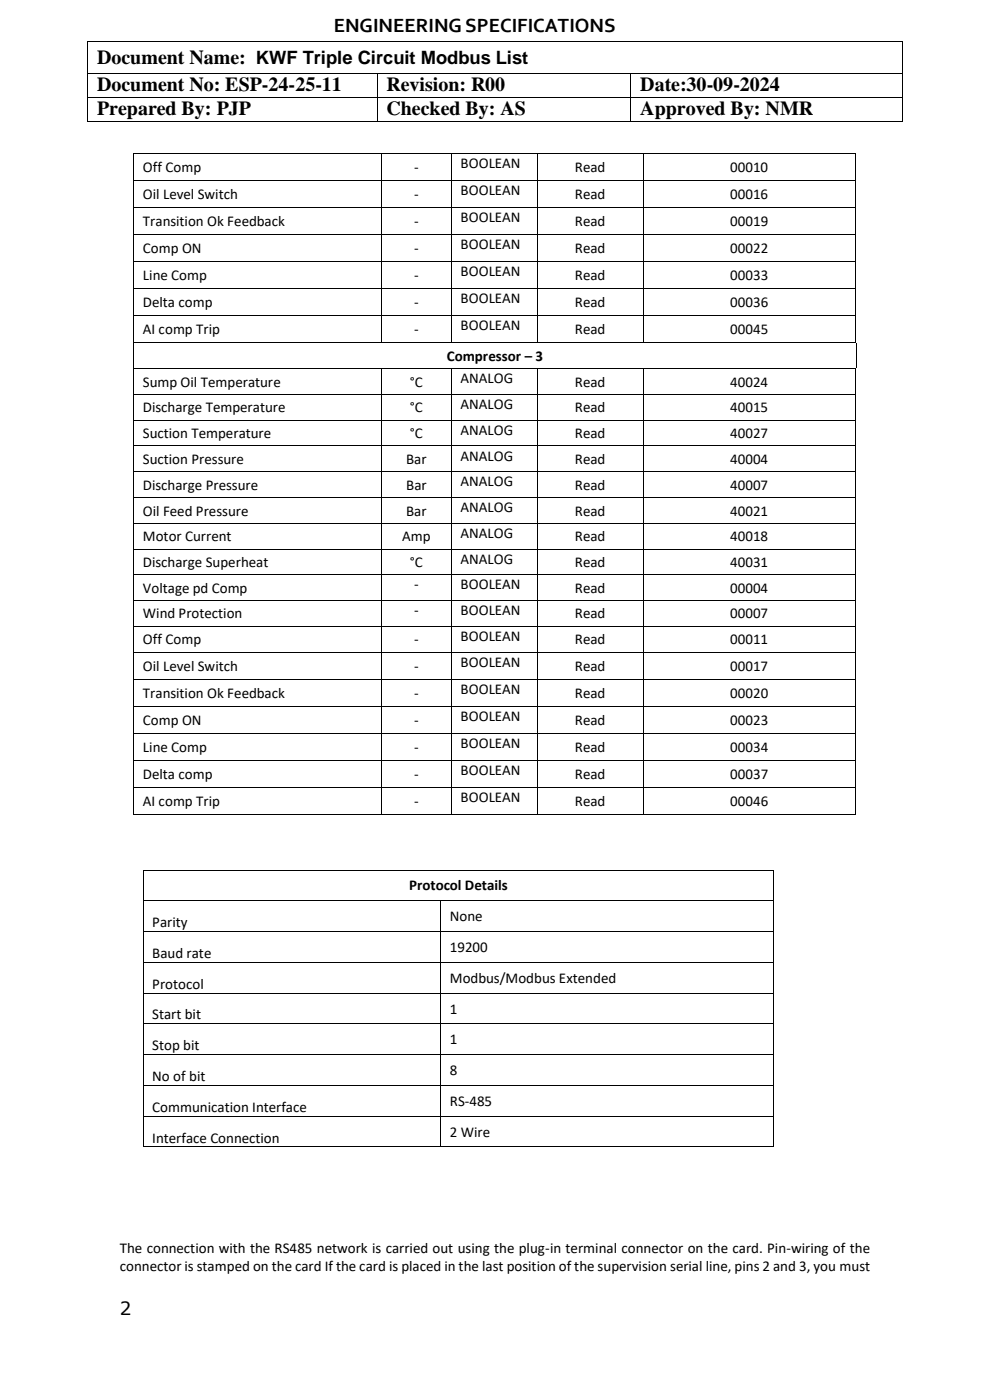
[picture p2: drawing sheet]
<svg xmlns="http://www.w3.org/2000/svg" width="210mm" height="297mm" viewBox="0 0 210 297" stroke-linecap="round" stroke-linejoin="round" font-family="sans-serif">
<defs><g id="words">
<g font-size="4.2">
<text x="70.8" y="6.8">ENGINEERINGSPECIFICATIONS</text>
<text x="20.6" y="13.6">Document Name: KWF Triple Circuit Modbus List</text>
<text x="20.6" y="19.3">Document No: ESP-24-25-11</text>
<text x="82" y="19.3">Revision: R00</text>
<text x="135.8" y="19.3">Date:30-09-2024</text>
<text x="20.6" y="24.4">Prepared By: PJP</text>
<text x="82" y="24.4">Checked By: AS</text>
<text x="135.8" y="24.4">Approved By: NMR</text>
</g>
<text font-size="3.9" x="25.4" y="279">2</text>
<g font-size="3.2">
<text x="97.7" y="35.7">BOOLEAN</text>
<text x="30.3" y="36.5">Off Comp</text>
<text x="87.9" y="36.5">-</text>
<text x="97.7" y="41.4">BOOLEAN</text>
<text x="121.9" y="36.5">Read</text>
<text x="154.9" y="36.5">00010</text>
<text x="30.3" y="42.3">Oil Level Switch</text>
<text x="87.9" y="42.3">-</text>
<text x="97.7" y="47.2">BOOLEAN</text>
<text x="121.9" y="42.3">Read</text>
<text x="154.9" y="42.3">00016</text>
<text x="30.3" y="48">Transition Ok Feedback</text>
<text x="30.3" y="53.7">Comp ON</text>
<text x="87.9" y="48">-</text>
<text x="87.9" y="53.7">-</text>
<text x="97.7" y="52.9">BOOLEAN</text>
<text x="121.9" y="48">Read</text>
<text x="121.9" y="53.7">Read</text>
<text x="154.9" y="48">00019</text>
<text x="154.9" y="53.7">00022</text>
<text x="30.3" y="59.5">Line Comp</text>
<text x="87.9" y="59.5">-</text>
<text x="97.7" y="58.6">BOOLEAN</text>
<text x="121.9" y="59.5">Read</text>
<text x="154.9" y="59.5">00033</text>
<text x="30.3" y="65.2">Delta comp</text>
<text x="87.9" y="65.2">-</text>
<text x="97.7" y="64.4">BOOLEAN</text>
<text x="121.9" y="65.2">Read</text>
<text x="154.9" y="65.2">00036</text>
<text x="30.3" y="70.9">AI comp Trip</text>
<text x="87.9" y="70.9">-</text>
<text x="97.7" y="70.1">BOOLEAN</text>
<text x="121.9" y="70.9">Read</text>
<text x="154.9" y="70.9">00045</text>
<text x="94.8" y="76.5">Compressor – 3</text>
<text x="30.3" y="82">Sump Oil Temperature</text>
<text x="87" y="82">°C</text>
<text x="97.7" y="81.3">ANALOG</text>
<text x="121.9" y="82">Read</text>
<text x="154.9" y="82">40024</text>
<text x="30.3" y="87.5">Discharge Temperature</text>
<text x="87" y="87.5">°C</text>
<text x="97.7" y="86.7">ANALOG</text>
<text x="121.9" y="87.5">Read</text>
<text x="154.9" y="87.5">40015</text>
<text x="30.3" y="92.9">Suction Temperature</text>
<text x="87" y="92.9">°C</text>
<text x="97.7" y="92.2">ANALOG</text>
<text x="121.9" y="92.9">Read</text>
<text x="154.9" y="92.9">40027</text>
<text x="30.3" y="98.4">Suction Pressure</text>
<text x="86.2" y="98.4">Bar</text>
<text x="97.7" y="97.7">ANALOG</text>
<text x="121.9" y="98.4">Read</text>
<text x="154.9" y="98.4">40004</text>
<text x="30.3" y="103.9">Discharge Pressure</text>
<text x="86.2" y="103.9">Bar</text>
<text x="97.7" y="103.2">ANALOG</text>
<text x="121.9" y="103.9">Read</text>
<text x="154.9" y="103.9">40007</text>
<text x="30.3" y="109.4">Oil Feed Pressure</text>
<text x="86.2" y="109.4">Bar</text>
<text x="97.7" y="108.6">ANALOG</text>
<text x="121.9" y="109.4">Read</text>
<text x="154.9" y="109.4">40021</text>
<text x="30.3" y="114.8">Motor Current</text>
<text x="85.3" y="114.8">Amp</text>
<text x="97.7" y="114.1">ANALOG</text>
<text x="97.7" y="119.6">ANALOG</text>
<text x="121.9" y="114.8">Read</text>
<text x="154.9" y="114.8">40018</text>
<text x="30.3" y="120.3">Discharge Superheat</text>
<text x="30.3" y="125.7">Voltage pd Comp</text>
<text x="87" y="120.3">°C</text>
<text x="87.9" y="125">-</text>
<text x="97.7" y="125">BOOLEAN</text>
<text x="121.9" y="120.3">Read</text>
<text x="121.9" y="125.7">Read</text>
<text x="154.9" y="120.3">40031</text>
<text x="154.9" y="125.7">00004</text>
<text x="30.3" y="131.2">Wind Protection</text>
<text x="87.9" y="130.5">-</text>
<text x="97.7" y="130.5">BOOLEAN</text>
<text x="121.9" y="131.2">Read</text>
<text x="154.9" y="131.2">00007</text>
<text x="30.3" y="136.7">Off Comp</text>
<text x="87.9" y="136.7">-</text>
<text x="97.7" y="136">BOOLEAN</text>
<text x="121.9" y="136.7">Read</text>
<text x="154.9" y="136.7">00011</text>
<text x="30.3" y="142.3">Oil Level Switch</text>
<text x="87.9" y="142.3">-</text>
<text x="97.7" y="141.5">BOOLEAN</text>
<text x="121.9" y="142.3">Read</text>
<text x="154.9" y="142.3">00017</text>
<text x="30.3" y="148">Transition Ok Feedback</text>
<text x="87.9" y="148">-</text>
<text x="97.7" y="147.2">BOOLEAN</text>
<text x="121.9" y="148">Read</text>
<text x="154.9" y="148">00020</text>
<text x="30.3" y="153.8">Comp ON</text>
<text x="87.9" y="153.8">-</text>
<text x="97.7" y="152.9">BOOLEAN</text>
<text x="121.9" y="153.8">Read</text>
<text x="154.9" y="153.8">00023</text>
<text x="30.3" y="159.5">Line Comp</text>
<text x="87.9" y="159.5">-</text>
<text x="97.7" y="158.6">BOOLEAN</text>
<text x="121.9" y="159.5">Read</text>
<text x="154.9" y="159.5">00034</text>
<text x="30.3" y="165.3">Delta comp</text>
<text x="87.9" y="165.3">-</text>
<text x="97.7" y="164.4">BOOLEAN</text>
<text x="121.9" y="165.3">Read</text>
<text x="154.9" y="165.3">00037</text>
<text x="30.3" y="171">AI comp Trip</text>
<text x="87.9" y="171">-</text>
<text x="97.7" y="170.1">BOOLEAN</text>
<text x="121.9" y="171">Read</text>
<text x="154.9" y="171">00046</text>
<text x="86.8" y="188.9">Protocol Details</text>
<text x="32.3" y="196.7">Parity</text>
<text x="95.4" y="195.4">None</text>
<text x="32.3" y="203.2">Baud rate</text>
<text x="95.4" y="202">19200</text>
<text x="32.3" y="209.7">Protocol</text>
<text x="95.4" y="208.5">Modbus/Modbus Extended</text>
<text x="95.4" y="215">1</text>
<text x="32.3" y="216.3">Start bit</text>
<text x="95.4" y="221.6">1</text>
<text x="32.3" y="222.8">Stop bit</text>
<text x="32.3" y="229.3">No of bit</text>
<text x="95.4" y="228.1">8</text>
<text x="32.3" y="235.8">Communication Interface</text>
<text x="95.4" y="234.6">RS-485</text>
<text x="32.3" y="242.4">Interface Connection</text>
<text x="95.4" y="241.1">2 Wire</text>
<text x="25.4" y="265.8">The connection with the RS485 network is carried out using the plug-in terminal connector on the card. Pin-wiring of the</text>
<text x="25.4" y="269.7">connector is stamped on the card If the card is placed in the last position of the supervision serial line, pins 2 and 3, you must</text>
</g>
</g></defs>
<g fill="#000">
<path d="M18.5 8.7h.2v.1h-.2z" fill-rule="evenodd"/>
<path d="M18.5 8.7h.2v.1h-.2z" fill-rule="evenodd"/>
<path d="M18.5 15.6h.2v.1h-.2z" fill-rule="evenodd"/>
<path d="M79.9 15.6h.2v.1h-.2z" fill-rule="evenodd"/>
<path d="M133.8 15.6h.1v.1h-.1z" fill-rule="evenodd"/>
<path d="M191.3 8.7h.2v.1h-.2z" fill-rule="evenodd"/>
<path d="M191.3 8.7h.2v.1h-.2z" fill-rule="evenodd"/>
<path d="M191.3 15.6h.2v.1h-.2z" fill-rule="evenodd"/>
<path d="M18.5 20.6h.2v.2h-.2z" fill-rule="evenodd"/>
<path d="M18.5 25.7h.2v.1h-.2z" fill-rule="evenodd"/>
<path d="M18.5 25.7h.2v.1h-.2z" fill-rule="evenodd"/>
<path d="M28.3 32.5h.2v.2h-.2z" fill-rule="evenodd"/>
<path d="M28.3 32.5h.2v.2h-.2z" fill-rule="evenodd"/>
<path d="M28.3 38.2h.2v.2h-.2z" fill-rule="evenodd"/>
<path d="M79.9 20.6h.2v.2h-.2z" fill-rule="evenodd"/>
<path d="M79.9 25.7h.2v.1h-.2z" fill-rule="evenodd"/>
<path d="M80.7 32.5h.2v.2h-.2z" fill-rule="evenodd"/>
<path d="M80.7 38.2h.2v.2h-.2z" fill-rule="evenodd"/>
<path d="M95.7 32.5h.2v.2h-.2z" fill-rule="evenodd"/>
<path d="M95.7 38.2h.2v.2h-.2z" fill-rule="evenodd"/>
<path d="M113.9 32.5h.1v.2h-.1z" fill-rule="evenodd"/>
<path d="M113.9 38.2h.1v.2h-.1z" fill-rule="evenodd"/>
<path d="M133.8 20.6h.1v.2h-.1z" fill-rule="evenodd"/>
<path d="M133.8 25.7h.1v.1h-.1z" fill-rule="evenodd"/>
<path d="M136.4 32.5h.1v.2h-.1z" fill-rule="evenodd"/>
<path d="M136.4 38.2h.1v.2h-.1z" fill-rule="evenodd"/>
<path d="M181.4 32.5h.2v.2h-.2z" fill-rule="evenodd"/>
<path d="M181.4 32.5h.2v.2h-.2z" fill-rule="evenodd"/>
<path d="M181.4 38.2h.2v.2h-.2z" fill-rule="evenodd"/>
<path d="M191.3 20.6h.2v.2h-.2z" fill-rule="evenodd"/>
<path d="M191.3 25.7h.2v.1h-.2z" fill-rule="evenodd"/>
<path d="M191.3 25.7h.2v.1h-.2z" fill-rule="evenodd"/>
<path d="M28.3 44h.2v.2h-.2z" fill-rule="evenodd"/>
<path d="M28.3 49.7h.2v.2h-.2z" fill-rule="evenodd"/>
<path d="M28.3 55.5h.2v.1h-.2z" fill-rule="evenodd"/>
<path d="M80.7 44h.2v.2h-.2z" fill-rule="evenodd"/>
<path d="M80.7 49.7h.2v.2h-.2z" fill-rule="evenodd"/>
<path d="M80.7 55.5h.2v.1h-.2z" fill-rule="evenodd"/>
<path d="M95.7 44h.2v.2h-.2z" fill-rule="evenodd"/>
<path d="M95.7 49.7h.2v.2h-.2z" fill-rule="evenodd"/>
<path d="M95.7 55.5h.2v.1h-.2z" fill-rule="evenodd"/>
<path d="M113.9 44h.1v.2h-.1z" fill-rule="evenodd"/>
<path d="M113.9 49.7h.1v.2h-.1z" fill-rule="evenodd"/>
<path d="M113.9 55.5h.1v.1h-.1z" fill-rule="evenodd"/>
<path d="M136.4 44h.1v.2h-.1z" fill-rule="evenodd"/>
<path d="M136.4 49.7h.1v.2h-.1z" fill-rule="evenodd"/>
<path d="M136.4 55.5h.1v.1h-.1z" fill-rule="evenodd"/>
<path d="M181.4 44h.2v.2h-.2z" fill-rule="evenodd"/>
<path d="M181.4 49.7h.2v.2h-.2z" fill-rule="evenodd"/>
<path d="M181.4 55.5h.2v.1h-.2z" fill-rule="evenodd"/>
<path d="M28.3 61.2h.2v.1h-.2z" fill-rule="evenodd"/>
<path d="M28.3 66.9h.2v.2h-.2z" fill-rule="evenodd"/>
<path d="M28.3 72.7h.2v.1h-.2z" fill-rule="evenodd"/>
<path d="M28.3 78.1h.2v.2h-.2z" fill-rule="evenodd"/>
<path d="M80.7 61.2h.2v.1h-.2z" fill-rule="evenodd"/>
<path d="M80.7 66.9h.2v.2h-.2z" fill-rule="evenodd"/>
<path d="M80.7 72.7h.2v.1h-.2z" fill-rule="evenodd"/>
<path d="M80.7 78.1h.2v.2h-.2z" fill-rule="evenodd"/>
<path d="M95.7 61.2h.2v.1h-.2z" fill-rule="evenodd"/>
<path d="M95.7 66.9h.2v.2h-.2z" fill-rule="evenodd"/>
<path d="M95.7 72.7h.2v.1h-.2z" fill-rule="evenodd"/>
<path d="M95.7 78.1h.2v.2h-.2z" fill-rule="evenodd"/>
<path d="M113.9 61.2h.1v.1h-.1z" fill-rule="evenodd"/>
<path d="M113.9 66.9h.1v.2h-.1z" fill-rule="evenodd"/>
<path d="M113.9 72.7h.1v.1h-.1z" fill-rule="evenodd"/>
<path d="M113.9 78.1h.1v.2h-.1z" fill-rule="evenodd"/>
<path d="M136.4 61.2h.1v.1h-.1z" fill-rule="evenodd"/>
<path d="M136.4 66.9h.1v.2h-.1z" fill-rule="evenodd"/>
<path d="M136.4 72.7h.1v.1h-.1z" fill-rule="evenodd"/>
<path d="M136.4 78.1h.1v.2h-.1z" fill-rule="evenodd"/>
<path d="M181.4 61.2h.2v.1h-.2z" fill-rule="evenodd"/>
<path d="M181.4 66.9h.2v.2h-.2z" fill-rule="evenodd"/>
<path d="M181.4 72.7h.2v.1h-.2z" fill-rule="evenodd"/>
<path d="M181.4 78.1h.2v.2h-.2z" fill-rule="evenodd"/>
<path d="M28.3 83.6h.2v.1h-.2z" fill-rule="evenodd"/>
<path d="M28.3 89h.2v.2h-.2z" fill-rule="evenodd"/>
<path d="M28.3 94.5h.2v.2h-.2z" fill-rule="evenodd"/>
<path d="M80.7 83.6h.2v.1h-.2z" fill-rule="evenodd"/>
<path d="M80.7 89h.2v.2h-.2z" fill-rule="evenodd"/>
<path d="M80.7 94.5h.2v.2h-.2z" fill-rule="evenodd"/>
<path d="M95.7 83.6h.2v.1h-.2z" fill-rule="evenodd"/>
<path d="M95.7 89h.2v.2h-.2z" fill-rule="evenodd"/>
<path d="M95.7 94.5h.2v.2h-.2z" fill-rule="evenodd"/>
<path d="M113.9 83.6h.1v.1h-.1z" fill-rule="evenodd"/>
<path d="M113.9 89h.1v.2h-.1z" fill-rule="evenodd"/>
<path d="M113.9 94.5h.1v.2h-.1z" fill-rule="evenodd"/>
<path d="M136.4 83.6h.1v.1h-.1z" fill-rule="evenodd"/>
<path d="M136.4 89h.1v.2h-.1z" fill-rule="evenodd"/>
<path d="M136.4 94.5h.1v.2h-.1z" fill-rule="evenodd"/>
<path d="M181.4 83.6h.2v.1h-.2z" fill-rule="evenodd"/>
<path d="M181.4 89h.2v.2h-.2z" fill-rule="evenodd"/>
<path d="M181.4 94.5h.2v.2h-.2z" fill-rule="evenodd"/>
<path d="M28.3 100h.2v.2h-.2z" fill-rule="evenodd"/>
<path d="M28.3 105.5h.2v.1h-.2z" fill-rule="evenodd"/>
<path d="M28.3 110.9h.2v.2h-.2z" fill-rule="evenodd"/>
<path d="M28.3 116.4h.2v.2h-.2z" fill-rule="evenodd"/>
<path d="M80.7 100h.2v.2h-.2z" fill-rule="evenodd"/>
<path d="M80.7 105.5h.2v.1h-.2z" fill-rule="evenodd"/>
<path d="M80.7 110.9h.2v.2h-.2z" fill-rule="evenodd"/>
<path d="M80.7 116.4h.2v.2h-.2z" fill-rule="evenodd"/>
<path d="M95.7 100h.2v.2h-.2z" fill-rule="evenodd"/>
<path d="M95.7 105.5h.2v.1h-.2z" fill-rule="evenodd"/>
<path d="M95.7 110.9h.2v.2h-.2z" fill-rule="evenodd"/>
<path d="M95.7 116.4h.2v.2h-.2z" fill-rule="evenodd"/>
<path d="M113.9 100h.1v.2h-.1z" fill-rule="evenodd"/>
<path d="M113.9 105.5h.1v.1h-.1z" fill-rule="evenodd"/>
<path d="M113.9 110.9h.1v.2h-.1z" fill-rule="evenodd"/>
<path d="M113.9 116.4h.1v.2h-.1z" fill-rule="evenodd"/>
<path d="M136.4 100h.1v.2h-.1z" fill-rule="evenodd"/>
<path d="M136.4 105.5h.1v.1h-.1z" fill-rule="evenodd"/>
<path d="M136.4 110.9h.1v.2h-.1z" fill-rule="evenodd"/>
<path d="M136.4 116.4h.1v.2h-.1z" fill-rule="evenodd"/>
<path d="M181.4 100h.2v.2h-.2z" fill-rule="evenodd"/>
<path d="M181.4 105.5h.2v.1h-.2z" fill-rule="evenodd"/>
<path d="M181.4 110.9h.2v.2h-.2z" fill-rule="evenodd"/>
<path d="M181.4 116.4h.2v.2h-.2z" fill-rule="evenodd"/>
<path d="M28.3 121.9h.2v.1h-.2z" fill-rule="evenodd"/>
<path d="M28.3 127.3h.2v.2h-.2z" fill-rule="evenodd"/>
<path d="M28.3 132.8h.2v.2h-.2z" fill-rule="evenodd"/>
<path d="M28.3 138.3h.2v.1h-.2z" fill-rule="evenodd"/>
<path d="M80.7 121.9h.2v.1h-.2z" fill-rule="evenodd"/>
<path d="M80.7 127.3h.2v.2h-.2z" fill-rule="evenodd"/>
<path d="M80.7 132.8h.2v.2h-.2z" fill-rule="evenodd"/>
<path d="M80.7 138.3h.2v.1h-.2z" fill-rule="evenodd"/>
<path d="M95.7 121.9h.2v.1h-.2z" fill-rule="evenodd"/>
<path d="M95.7 127.3h.2v.2h-.2z" fill-rule="evenodd"/>
<path d="M95.7 132.8h.2v.2h-.2z" fill-rule="evenodd"/>
<path d="M95.7 138.3h.2v.1h-.2z" fill-rule="evenodd"/>
<path d="M113.9 121.9h.1v.1h-.1z" fill-rule="evenodd"/>
<path d="M113.9 127.3h.1v.2h-.1z" fill-rule="evenodd"/>
<path d="M113.9 132.8h.1v.2h-.1z" fill-rule="evenodd"/>
<path d="M113.9 138.3h.1v.1h-.1z" fill-rule="evenodd"/>
<path d="M136.4 121.9h.1v.1h-.1z" fill-rule="evenodd"/>
<path d="M136.4 127.3h.1v.2h-.1z" fill-rule="evenodd"/>
<path d="M136.4 132.8h.1v.2h-.1z" fill-rule="evenodd"/>
<path d="M136.4 138.3h.1v.1h-.1z" fill-rule="evenodd"/>
<path d="M181.4 121.9h.2v.1h-.2z" fill-rule="evenodd"/>
<path d="M181.4 127.3h.2v.2h-.2z" fill-rule="evenodd"/>
<path d="M181.4 132.8h.2v.2h-.2z" fill-rule="evenodd"/>
<path d="M181.4 138.3h.2v.1h-.2z" fill-rule="evenodd"/>
<path d="M28.3 144h.2v.2h-.2z" fill-rule="evenodd"/>
<path d="M28.3 149.8h.2v.1h-.2z" fill-rule="evenodd"/>
<path d="M28.3 155.5h.2v.1h-.2z" fill-rule="evenodd"/>
<path d="M80.7 144h.2v.2h-.2z" fill-rule="evenodd"/>
<path d="M80.7 149.8h.2v.1h-.2z" fill-rule="evenodd"/>
<path d="M80.7 155.5h.2v.1h-.2z" fill-rule="evenodd"/>
<path d="M95.7 144h.2v.2h-.2z" fill-rule="evenodd"/>
<path d="M95.7 149.8h.2v.1h-.2z" fill-rule="evenodd"/>
<path d="M95.7 155.5h.2v.1h-.2z" fill-rule="evenodd"/>
<path d="M113.9 144h.1v.2h-.1z" fill-rule="evenodd"/>
<path d="M113.9 149.8h.1v.1h-.1z" fill-rule="evenodd"/>
<path d="M113.9 155.5h.1v.1h-.1z" fill-rule="evenodd"/>
<path d="M136.4 144h.1v.2h-.1z" fill-rule="evenodd"/>
<path d="M136.4 149.8h.1v.1h-.1z" fill-rule="evenodd"/>
<path d="M136.4 155.5h.1v.1h-.1z" fill-rule="evenodd"/>
<path d="M181.4 144h.2v.2h-.2z" fill-rule="evenodd"/>
<path d="M181.4 149.8h.2v.1h-.2z" fill-rule="evenodd"/>
<path d="M181.4 155.5h.2v.1h-.2z" fill-rule="evenodd"/>
<path d="M28.3 161.2h.2v.1h-.2z" fill-rule="evenodd"/>
<path d="M28.3 166.9h.2v.2h-.2z" fill-rule="evenodd"/>
<path d="M28.3 172.7h.2v.1h-.2z" fill-rule="evenodd"/>
<path d="M28.3 172.7h.2v.1h-.2z" fill-rule="evenodd"/>
<path d="M80.7 161.2h.2v.1h-.2z" fill-rule="evenodd"/>
<path d="M80.7 166.9h.2v.2h-.2z" fill-rule="evenodd"/>
<path d="M80.7 172.7h.2v.1h-.2z" fill-rule="evenodd"/>
<path d="M95.7 161.2h.2v.1h-.2z" fill-rule="evenodd"/>
<path d="M95.7 166.9h.2v.2h-.2z" fill-rule="evenodd"/>
<path d="M95.7 172.7h.2v.1h-.2z" fill-rule="evenodd"/>
<path d="M113.9 161.2h.1v.1h-.1z" fill-rule="evenodd"/>
<path d="M113.9 166.9h.1v.2h-.1z" fill-rule="evenodd"/>
<path d="M113.9 172.7h.1v.1h-.1z" fill-rule="evenodd"/>
<path d="M136.4 161.2h.1v.1h-.1z" fill-rule="evenodd"/>
<path d="M136.4 166.9h.1v.2h-.1z" fill-rule="evenodd"/>
<path d="M136.4 172.7h.1v.1h-.1z" fill-rule="evenodd"/>
<path d="M181.4 161.2h.2v.1h-.2z" fill-rule="evenodd"/>
<path d="M181.4 166.9h.2v.2h-.2z" fill-rule="evenodd"/>
<path d="M181.4 172.7h.2v.1h-.2z" fill-rule="evenodd"/>
<path d="M181.4 172.7h.2v.1h-.2z" fill-rule="evenodd"/>
<path d="M30.3 184.5h.2v.2h-.2z" fill-rule="evenodd"/>
<path d="M30.3 184.5h.2v.2h-.2z" fill-rule="evenodd"/>
<path d="M30.3 191h.2v.2h-.2z" fill-rule="evenodd"/>
<path d="M30.3 197.6h.2v.1h-.2z" fill-rule="evenodd"/>
<path d="M93.4 191h.2v.2h-.2z" fill-rule="evenodd"/>
<path d="M93.4 197.6h.2v.1h-.2z" fill-rule="evenodd"/>
<path d="M164.1 184.5h.1v.2h-.1z" fill-rule="evenodd"/>
<path d="M164.1 184.5h.1v.2h-.1z" fill-rule="evenodd"/>
<path d="M164.1 191h.1v.2h-.1z" fill-rule="evenodd"/>
<path d="M164.1 197.6h.1v.1h-.1z" fill-rule="evenodd"/>
<path d="M30.3 204.1h.2v.1h-.2z" fill-rule="evenodd"/>
<path d="M30.3 210.6h.2v.2h-.2z" fill-rule="evenodd"/>
<path d="M30.3 217.1h.2v.2h-.2z" fill-rule="evenodd"/>
<path d="M93.4 204.1h.2v.1h-.2z" fill-rule="evenodd"/>
<path d="M93.4 210.6h.2v.2h-.2z" fill-rule="evenodd"/>
<path d="M93.4 217.1h.2v.2h-.2z" fill-rule="evenodd"/>
<path d="M164.1 204.1h.1v.1h-.1z" fill-rule="evenodd"/>
<path d="M164.1 210.6h.1v.2h-.1z" fill-rule="evenodd"/>
<path d="M164.1 217.1h.1v.2h-.1z" fill-rule="evenodd"/>
<path d="M30.3 223.7h.2v.1h-.2z" fill-rule="evenodd"/>
<path d="M30.3 230.2h.2v.2h-.2z" fill-rule="evenodd"/>
<path d="M30.3 236.7h.2v.2h-.2z" fill-rule="evenodd"/>
<path d="M93.4 223.7h.2v.1h-.2z" fill-rule="evenodd"/>
<path d="M93.4 230.2h.2v.2h-.2z" fill-rule="evenodd"/>
<path d="M93.4 236.7h.2v.2h-.2z" fill-rule="evenodd"/>
<path d="M164.1 223.7h.1v.1h-.1z" fill-rule="evenodd"/>
<path d="M164.1 230.2h.1v.2h-.1z" fill-rule="evenodd"/>
<path d="M164.1 236.7h.1v.2h-.1z" fill-rule="evenodd"/>
<path d="M30.3 243.2h.2v.2h-.2z" fill-rule="evenodd"/>
<path d="M30.3 243.2h.2v.2h-.2z" fill-rule="evenodd"/>
<path d="M93.4 243.2h.2v.2h-.2z" fill-rule="evenodd"/>
<path d="M164.1 243.2h.1v.2h-.1z" fill-rule="evenodd"/>
<path d="M164.1 243.2h.1v.2h-.1z" fill-rule="evenodd"/>
</g>
<g fill="none" stroke="#000" stroke-width=".21">
<path d="M18.6 8.8v6.8M18.6 15.7v4.9M18.7 8.8h172.6M18.7 15.7h61.2M80 15.7v4.9M80.1 15.7h53.7M133.8 15.7v4.9M133.9 15.7h57.4M191.4 8.8v6.8M191.4 15.7v4.9M18.6 20.8v4.9M18.7 20.7h61.2"/>
<path d="M18.7 25.7h61.2M28.4 32.7v5.5M28.4 38.4v5.6M28.5 32.6h52.2M28.5 38.3h52.2M80 20.8v4.9M80.1 20.7h53.7M80.1 25.7h53.7M80.8 32.7v5.5M80.8 38.4v5.6M80.9 32.6h14.8M80.9 38.3h14.8"/>
<path d="M95.8 32.7v5.5M95.8 38.4v5.6M95.9 32.6h18M95.9 38.3h18M113.9 32.7v5.5M113.9 38.4v5.6M114 32.6h22.4M114 38.3h22.4M133.8 20.8v4.9M133.9 20.7h57.4M133.9 25.7h57.4M136.5 32.7v5.5"/>
<path d="M136.5 38.4v5.6M136.5 32.6h44.9M136.5 38.3h44.9M181.5 32.7v5.5M181.5 38.4v5.6M191.4 20.8v4.9M28.4 44.2v5.5M28.4 49.9v5.6M28.4 55.6v5.6M28.5 44.1h52.2M28.5 49.8h52.2M28.5 55.5h52.2"/>
<path d="M80.8 44.2v5.5M80.8 49.9v5.6M80.8 55.6v5.6M80.9 44.1h14.8M80.9 49.8h14.8M80.9 55.5h14.8M95.8 44.2v5.5M95.8 49.9v5.6M95.8 55.6v5.6M95.9 44.1h18M95.9 49.8h18M95.9 55.5h18"/>
<path d="M113.9 44.2v5.5M113.9 49.9v5.6M113.9 55.6v5.6M114 44.1h22.4M114 49.8h22.4M114 55.5h22.4M136.5 44.2v5.5M136.5 49.9v5.6M136.5 55.6v5.6M136.5 44.1h44.9M136.5 49.8h44.9M136.5 55.5h44.9"/>
<path d="M181.5 44.2v5.5M181.5 49.9v5.6M181.5 55.6v5.6M28.4 61.3v5.6M28.4 67.1v5.6M28.4 72.8v5.3M28.4 78.3v5.3M28.5 61.3h52.2M28.5 67h52.2M28.5 72.7h52.2M28.5 78.2h52.2M80.8 61.3v5.6"/>
<path d="M80.8 67.1v5.6M80.8 78.3v5.3M80.9 61.3h14.8M80.9 67h14.8M80.9 72.7h14.8M80.9 78.2h14.8M95.8 61.3v5.6M95.8 67.1v5.6M95.8 78.3v5.3M95.9 61.3h18M95.9 67h18M95.9 72.7h18"/>
<path d="M95.9 78.2h18M113.9 61.3v5.6M113.9 67.1v5.6M113.9 78.3v5.3M114 61.3h22.4M114 67h22.4M114 72.7h22.4M114 78.2h22.4M136.5 61.3v5.6M136.5 67.1v5.6M136.5 78.3v5.3M136.5 61.3h44.9"/>
<path d="M136.5 67h44.9M136.5 72.7h44.9M136.5 78.2h44.9M181.5 61.3v5.6M181.5 67.1v5.6M181.5 78.3v5.3M181.6 72.8v5.3M28.4 83.7v5.3M28.4 89.2v5.3M28.4 94.7v5.3M28.5 83.7h52.2M28.5 89.1h52.2"/>
<path d="M28.5 94.6h52.2M80.8 83.7v5.3M80.8 89.2v5.3M80.8 94.7v5.3M80.9 83.7h14.8M80.9 89.1h14.8M80.9 94.6h14.8M95.8 83.7v5.3M95.8 89.2v5.3M95.8 94.7v5.3M95.9 83.7h18M95.9 89.1h18"/>
<path d="M95.9 94.6h18M113.9 83.7v5.3M113.9 89.2v5.3M113.9 94.7v5.3M114 83.7h22.4M114 89.1h22.4M114 94.6h22.4M136.5 83.7v5.3M136.5 89.2v5.3M136.5 94.7v5.3M136.5 83.7h44.9M136.5 89.1h44.9"/>
<path d="M136.5 94.6h44.9M181.5 83.7v5.3M181.5 89.2v5.3M181.5 94.7v5.3M28.4 100.2v5.3M28.4 105.6v5.3M28.4 111.1v5.3M28.4 116.6v5.3M28.5 100.1h52.2M28.5 105.6h52.2M28.5 111h52.2M28.5 116.5h52.2"/>
<path d="M80.8 100.2v5.3M80.8 105.6v5.3M80.8 111.1v5.3M80.8 116.6v5.3M80.9 100.1h14.8M80.9 105.6h14.8M80.9 111h14.8M80.9 116.5h14.8M95.8 100.2v5.3M95.8 105.6v5.3M95.8 111.1v5.3M95.8 116.6v5.3"/>
<path d="M95.9 100.1h18M95.9 105.6h18M95.9 111h18M95.9 116.5h18M113.9 100.2v5.3M113.9 105.6v5.3M113.9 111.1v5.3M113.9 116.6v5.3M114 100.1h22.4M114 105.6h22.4M114 111h22.4M114 116.5h22.4"/>
<path d="M136.5 100.2v5.3M136.5 105.6v5.3M136.5 111.1v5.3M136.5 116.6v5.3M136.5 100.1h44.9M136.5 105.6h44.9M136.5 111h44.9M136.5 116.5h44.9M181.5 100.2v5.3M181.5 105.6v5.3M181.5 111.1v5.3M181.5 116.6v5.3"/>
<path d="M28.4 122v5.3M28.4 127.5v5.3M28.4 133v5.3M28.4 138.4v5.6M28.5 121.9h52.2M28.5 127.4h52.2M28.5 132.9h52.2M28.5 138.4h52.2M80.8 122v5.3M80.8 127.5v5.3M80.8 133v5.3M80.8 138.4v5.6"/>
<path d="M80.9 121.9h14.8M80.9 127.4h14.8M80.9 132.9h14.8M80.9 138.4h14.8M95.8 122v5.3M95.8 127.5v5.3M95.8 133v5.3M95.8 138.4v5.6M95.9 121.9h18M95.9 127.4h18M95.9 132.9h18M95.9 138.4h18"/>
<path d="M113.9 122v5.3M113.9 127.5v5.3M113.9 133v5.3M113.9 138.4v5.6M114 121.9h22.4M114 127.4h22.4M114 132.9h22.4M114 138.4h22.4M136.5 122v5.3M136.5 127.5v5.3M136.5 133v5.3M136.5 138.4v5.6"/>
<path d="M136.5 121.9h44.9M136.5 127.4h44.9M136.5 132.9h44.9M136.5 138.4h44.9M181.5 122v5.3M181.5 127.5v5.3M181.5 133v5.3M181.5 138.4v5.6M28.4 144.2v5.6M28.4 149.9v5.6M28.4 155.6v5.6M28.5 144.1h52.2"/>
<path d="M28.5 149.8h52.2M28.5 155.6h52.2M80.8 144.2v5.6M80.8 149.9v5.6M80.8 155.6v5.6M80.9 144.1h14.8M80.9 149.8h14.8M80.9 155.6h14.8M95.8 144.2v5.6M95.8 149.9v5.6M95.8 155.6v5.6M95.9 144.1h18"/>
<path d="M95.9 149.8h18M95.9 155.6h18M113.9 144.2v5.6M113.9 149.9v5.6M113.9 155.6v5.6M114 144.1h22.4M114 149.8h22.4M114 155.6h22.4M136.5 144.2v5.6M136.5 149.9v5.6M136.5 155.6v5.6M136.5 144.1h44.9"/>
<path d="M136.5 149.8h44.9M136.5 155.6h44.9M181.5 144.2v5.6M181.5 149.9v5.6M181.5 155.6v5.6M28.4 161.3v5.6M28.4 167.1v5.6M28.5 161.3h52.2M28.5 167h52.2M28.5 172.7h52.2M80.8 161.3v5.6M80.8 167.1v5.6"/>
<path d="M80.9 161.3h14.8M80.9 167h14.8M80.9 172.7h14.8M95.8 161.3v5.6M95.8 167.1v5.6M95.9 161.3h18M95.9 167h18M95.9 172.7h18M113.9 161.3v5.6M113.9 167.1v5.6M114 161.3h22.4M114 167h22.4"/>
<path d="M114 172.7h22.4M136.5 161.3v5.6M136.5 167.1v5.6M136.5 161.3h44.9M136.5 167h44.9M136.5 172.7h44.9M181.5 161.3v5.6M181.5 167.1v5.6M30.4 184.7v6.3M30.4 191.2v6.4M30.4 197.7v6.4M30.5 184.6h133.6"/>
<path d="M30.5 191.1h62.9M30.5 197.6h62.9M93.5 191.2v6.4M93.5 197.7v6.4M93.6 191.1h70.5M93.6 197.6h70.5M164.2 184.7v6.3M164.2 191.2v6.4M164.2 197.7v6.4M30.4 204.2v6.4M30.4 210.8v6.3M30.4 217.3v6.4"/>
<path d="M30.5 204.2h62.9M30.5 210.7h62.9M30.5 217.2h62.9M93.5 204.2v6.4M93.5 210.8v6.3M93.5 217.3v6.4M93.6 204.2h70.5M93.6 210.7h70.5M93.6 217.2h70.5M164.2 204.2v6.4M164.2 210.8v6.3M164.2 217.3v6.4"/>
<path d="M30.4 223.8v6.4M30.4 230.4v6.3M30.4 236.9v6.3M30.5 223.8h62.9M30.5 230.3h62.9M30.5 236.8h62.9M93.5 223.8v6.4M93.5 230.4v6.3M93.5 236.9v6.3M93.6 223.8h70.5M93.6 230.3h70.5M93.6 236.8h70.5"/>
<path d="M164.2 223.8v6.4M164.2 230.4v6.3M164.2 236.9v6.3M30.5 243.3h62.9M93.6 243.3h70.5"/>
</g>
<use href="#words"/>
</svg>
